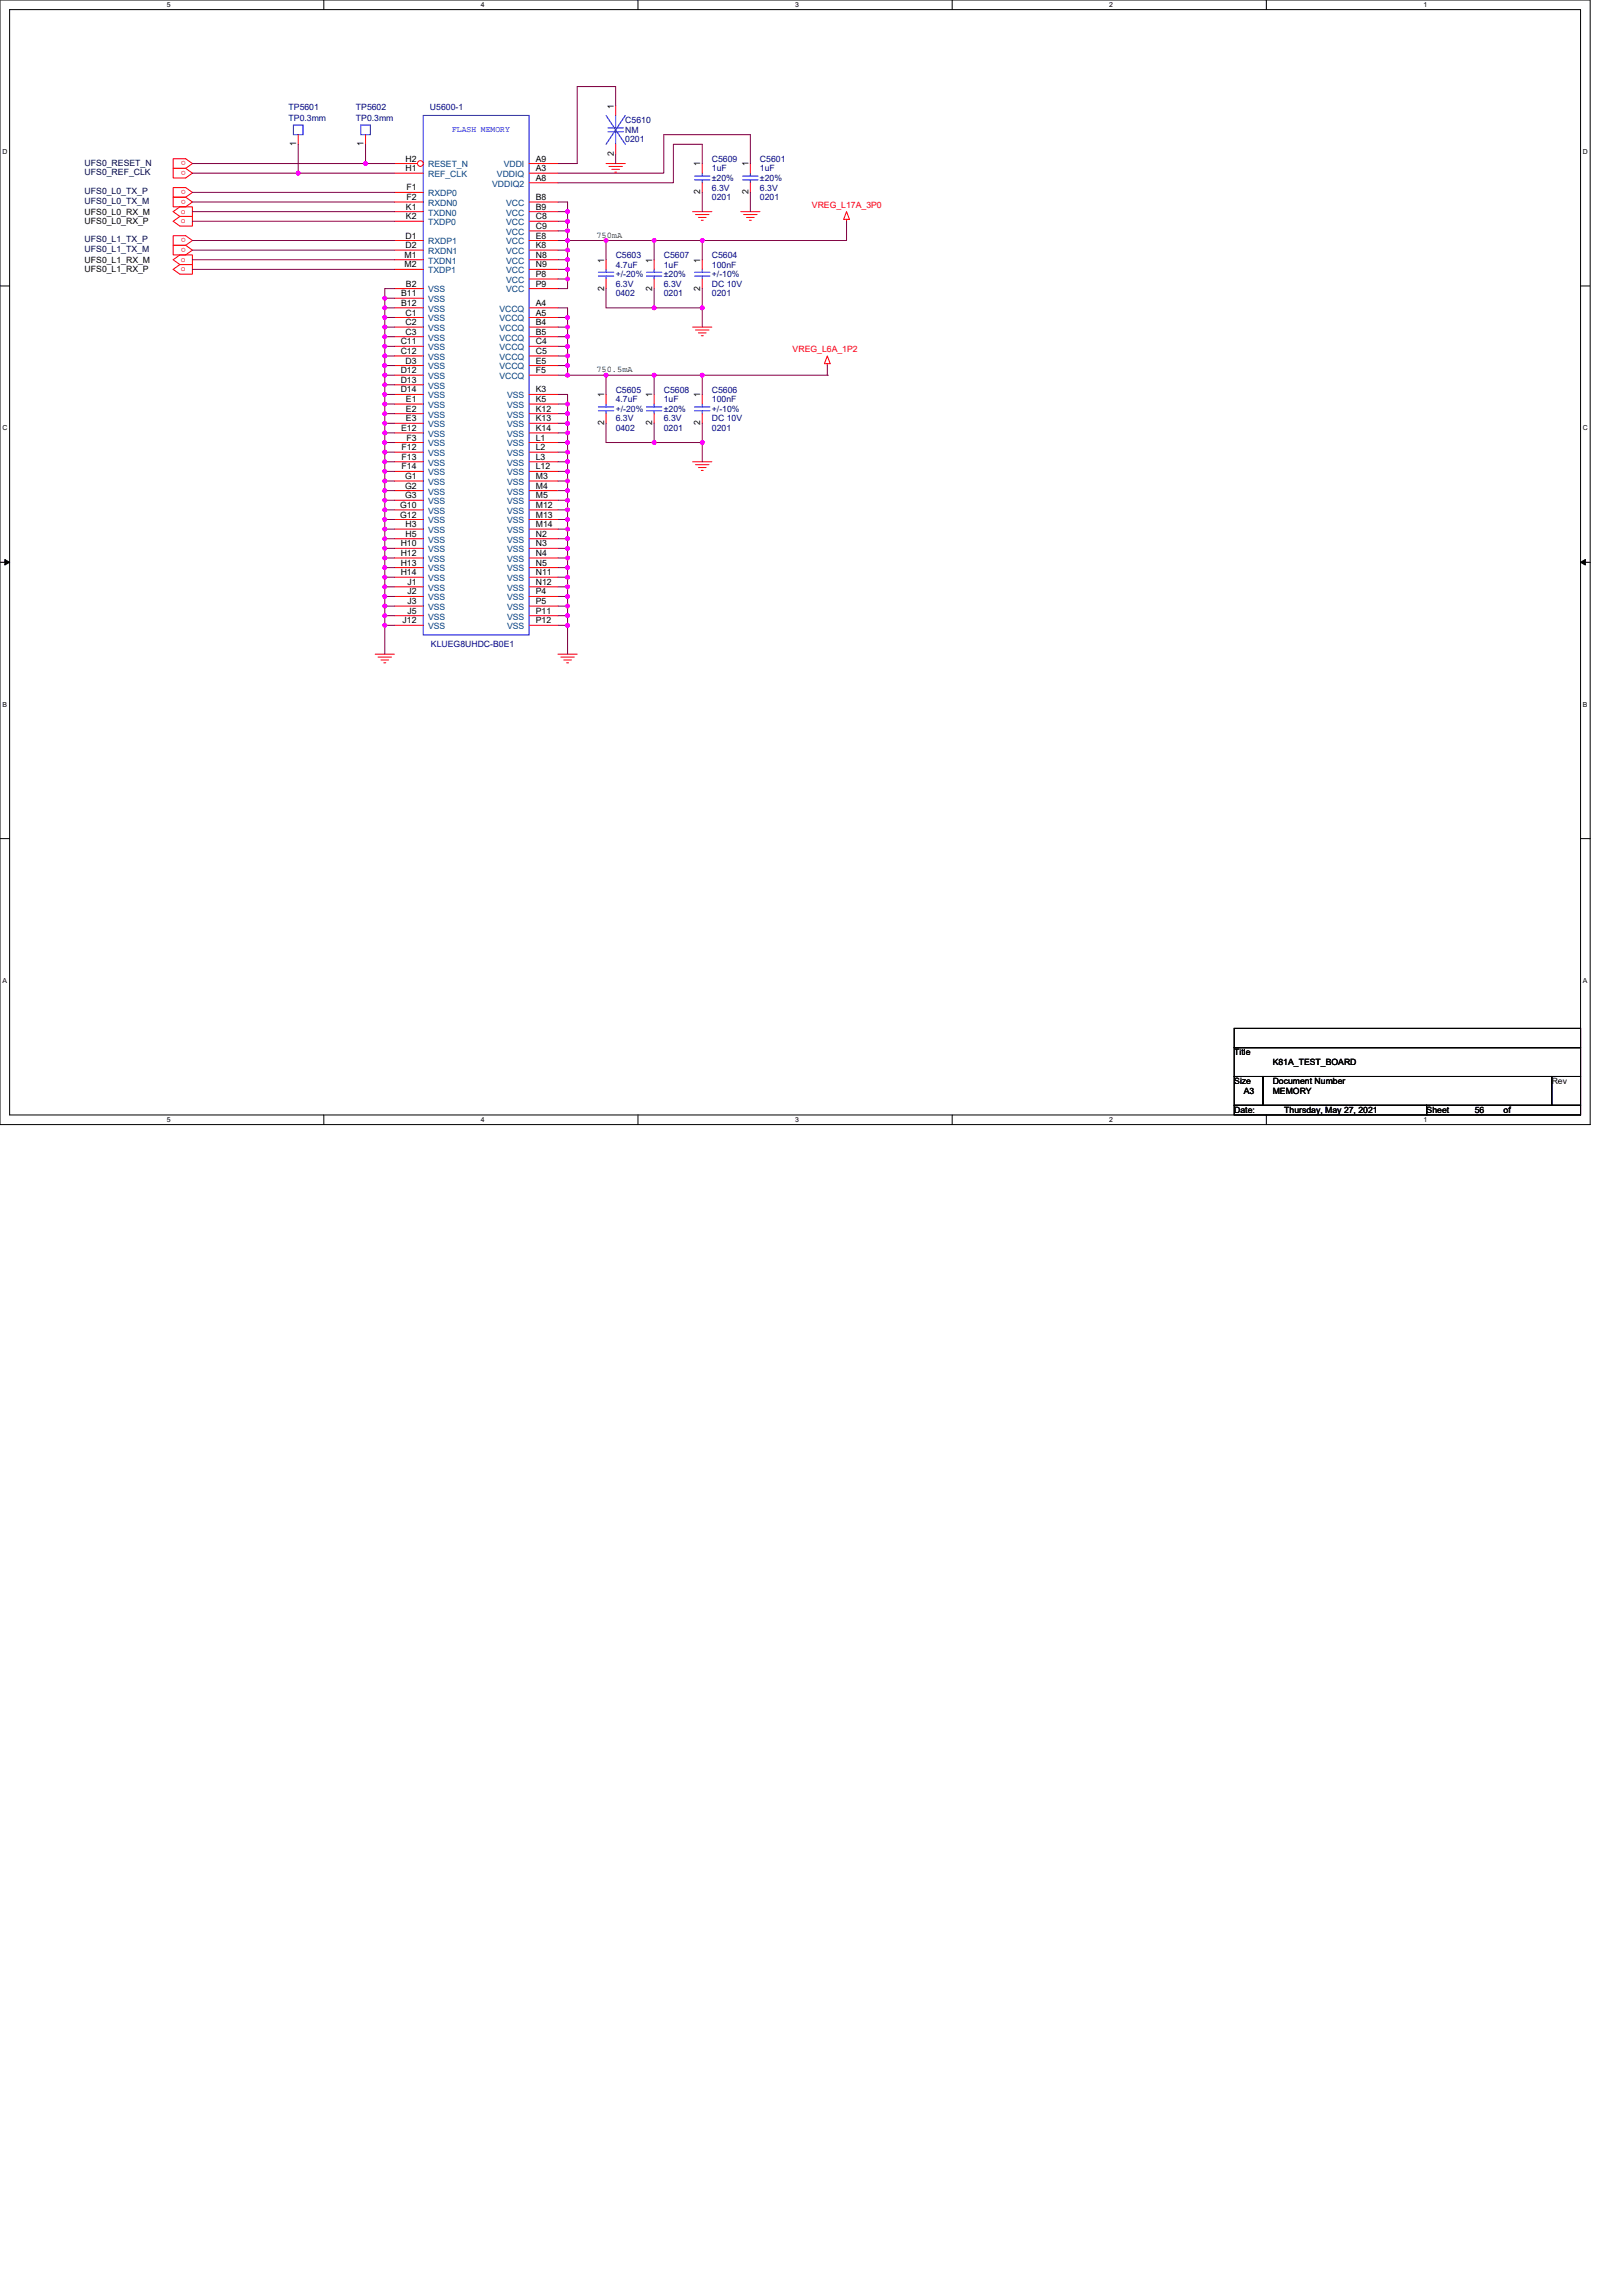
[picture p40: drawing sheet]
<svg xmlns="http://www.w3.org/2000/svg" width="210mm" height="297mm" viewBox="0 0 210 297" stroke-linecap="round" stroke-linejoin="round" font-family="sans-serif">
<defs><g id="words">
<g font-size="1.1" fill="#000080">
<text x="37.3" y="14.2">TP5601</text>
<text x="37.3" y="15.7">TP0.3mm</text>
<text x="46.1" y="14.2">TP5602</text>
<text x="46.1" y="15.7">TP0.3mm</text>
<text x="55.6" y="14.2">U5600-1</text>
<text x="80.9" y="15.9">C5610</text>
<text x="80.9" y="17.2">NM</text>
<text x="80.9" y="18.4">0201</text>
<text x="92.1" y="20.9">C5609</text>
<text x="92.1" y="22.2">1uF</text>
<text x="92.1" y="23.4">±20%</text>
<text x="98.3" y="20.9">C5601</text>
<text x="98.3" y="22.2">1uF</text>
<text x="98.3" y="23.4">±20%</text>
<text x="92.1" y="25.9">0201</text>
<text x="92.1" y="24.7">6.3V</text>
<text x="98.3" y="25.9">0201</text>
<text x="98.3" y="24.7">6.3V</text>
<text x="79.7" y="33.4">C5603</text>
<text x="79.7" y="34.6">4.7uF</text>
<text x="79.7" y="35.9">+/-20%</text>
<text x="85.9" y="33.4">C5607</text>
<text x="85.9" y="34.6">1uF</text>
<text x="85.9" y="35.9">±20%</text>
<text x="92.1" y="33.4">C5604</text>
<text x="92.1" y="34.6">100nF</text>
<text x="92.1" y="35.9">+/-10%</text>
<text x="79.7" y="38.3">0402</text>
<text x="79.7" y="37.1">6.3V</text>
<text x="85.9" y="38.3">0201</text>
<text x="85.9" y="37.1">6.3V</text>
<text x="92.1" y="38.3">0201</text>
<text x="92.1" y="37.1">DC 10V</text>
<text x="79.7" y="50.8">C5605</text>
<text x="79.7" y="52">4.7uF</text>
<text x="79.7" y="53.3">+/-20%</text>
<text x="85.9" y="50.8">C5608</text>
<text x="85.9" y="52">1uF</text>
<text x="85.9" y="53.3">±20%</text>
<text x="92.1" y="50.8">C5606</text>
<text x="92.1" y="52">100nF</text>
<text x="92.1" y="53.3">+/-10%</text>
<text x="79.7" y="55.8">0402</text>
<text x="79.7" y="54.5">6.3V</text>
<text x="85.9" y="55.8">0201</text>
<text x="85.9" y="54.5">6.3V</text>
<text x="92.1" y="55.8">0201</text>
<text x="92.1" y="54.5">DC 10V</text>
<text x="55.8" y="83.6">KLUEG8UHDC-B0E1</text>
</g>
<text font-size="1.1" fill="#00f" x="58.5" y="17.1">FLASH MEMORY</text>
<g font-size="1.1">
<text x="79.4" y="14.1" transform="rotate(-90 79.4 14.1)">1</text>
<text x="38.3" y="18.9" transform="rotate(-90 38.3 18.9)">1</text>
<text x="47" y="18.9" transform="rotate(-90 47 18.9)">1</text>
<text x="52.5" y="20.9">H2</text>
<text x="52.5" y="22.1">H1</text>
<text x="69.3" y="22.1">A3</text>
<text x="69.3" y="20.9">A9</text>
<text x="69.3" y="23.4">A8</text>
<text x="79.4" y="20.2" transform="rotate(-90 79.4 20.2)">2</text>
<text x="90.6" y="21.5" transform="rotate(-90 90.6 21.5)">1</text>
<text x="96.8" y="21.5" transform="rotate(-90 96.8 21.5)">1</text>
<text x="11" y="29">UFS0_L0_RX_P</text>
<text x="11" y="27.8">UFS0_L0_RX_M</text>
<text x="52.5" y="27.1">K1</text>
<text x="52.5" y="28.4">K2</text>
<text x="52.6" y="24.6">F1</text>
<text x="52.6" y="25.9">F2</text>
<text x="69.3" y="25.9">B8</text>
<text x="69.3" y="27.1">B9</text>
<text x="69.3" y="28.4">C8</text>
<text x="69.3" y="29.6">C9</text>
<text x="90.6" y="25.1" transform="rotate(-90 90.6 25.1)">2</text>
<text x="96.8" y="25.1" transform="rotate(-90 96.8 25.1)">2</text>
<text x="11" y="35.2">UFS0_L1_RX_P</text>
<text x="11" y="34">UFS0_L1_RX_M</text>
<text x="52.3" y="33.4">M1</text>
<text x="52.3" y="34.6">M2</text>
<text x="52.5" y="30.9">D1</text>
<text x="52.5" y="32.1">D2</text>
<text x="69.3" y="30.9">E8</text>
<text x="69.3" y="32.1">K8</text>
<text x="69.3" y="33.4">N8</text>
<text x="69.3" y="34.6">N9</text>
<text x="69.3" y="35.8">P8</text>
<text x="78.2" y="34" transform="rotate(-90 78.2 34)">1</text>
<text x="84.4" y="34" transform="rotate(-90 84.4 34)">1</text>
<text x="90.6" y="34" transform="rotate(-90 90.6 34)">1</text>
<text x="51.9" y="38.3">B11</text>
<text x="51.9" y="39.6">B12</text>
<text x="52.5" y="40.8">C1</text>
<text x="52.5" y="37.1">B2</text>
<text x="69.3" y="37.1">P9</text>
<text x="69.3" y="39.6">A4</text>
<text x="69.3" y="40.8">A5</text>
<text x="78.2" y="37.6" transform="rotate(-90 78.2 37.6)">2</text>
<text x="84.4" y="37.6" transform="rotate(-90 84.4 37.6)">2</text>
<text x="90.6" y="37.6" transform="rotate(-90 90.6 37.6)">2</text>
<text x="51.8" y="44.6">C11</text>
<text x="51.8" y="45.8">C12</text>
<text x="52.5" y="42.1">C2</text>
<text x="52.5" y="43.3">C3</text>
<text x="52.5" y="47">D3</text>
<text x="69.3" y="42.1">B4</text>
<text x="69.3" y="43.3">B5</text>
<text x="69.3" y="44.6">C4</text>
<text x="69.3" y="45.8">C5</text>
<text x="69.3" y="47">E5</text>
<text x="51.8" y="48.3">D12</text>
<text x="51.8" y="49.5">D13</text>
<text x="51.8" y="50.8">D14</text>
<text x="52.5" y="52">E1</text>
<text x="52.5" y="53.3">E2</text>
<text x="69.3" y="50.8">K3</text>
<text x="69.3" y="52">K5</text>
<text x="69.3" y="53.3">K12</text>
<text x="69.3" y="48.3">F5</text>
<text x="78.2" y="51.4" transform="rotate(-90 78.2 51.4)">1</text>
<text x="84.4" y="51.4" transform="rotate(-90 84.4 51.4)">1</text>
<text x="90.6" y="51.4" transform="rotate(-90 90.6 51.4)">1</text>
<text x="51.9" y="55.8">E12</text>
<text x="52" y="58.2">F12</text>
<text x="52" y="59.5">F13</text>
<text x="52.5" y="54.5">E3</text>
<text x="52.6" y="57">F3</text>
<text x="69.3" y="54.5">K13</text>
<text x="69.3" y="55.8">K14</text>
<text x="69.3" y="57">L1</text>
<text x="69.3" y="58.2">L2</text>
<text x="69.3" y="59.5">L3</text>
<text x="78.2" y="55" transform="rotate(-90 78.2 55)">2</text>
<text x="84.4" y="55" transform="rotate(-90 84.4 55)">2</text>
<text x="90.6" y="55" transform="rotate(-90 90.6 55)">2</text>
<text x="51.8" y="65.7">G10</text>
<text x="52" y="60.7">F14</text>
<text x="52.4" y="62">G1</text>
<text x="52.4" y="63.2">G2</text>
<text x="52.4" y="64.5">G3</text>
<text x="69.3" y="60.7">L12</text>
<text x="69.3" y="62">M3</text>
<text x="69.3" y="63.2">M4</text>
<text x="69.3" y="64.5">M5</text>
<text x="69.3" y="65.7">M12</text>
<text x="51.8" y="67">G12</text>
<text x="51.8" y="70.7">H10</text>
<text x="51.8" y="71.9">H12</text>
<text x="52.5" y="68.2">H3</text>
<text x="52.5" y="69.4">H5</text>
<text x="69.3" y="67">M13</text>
<text x="69.3" y="68.2">M14</text>
<text x="69.3" y="69.4">N2</text>
<text x="69.3" y="70.7">N3</text>
<text x="69.3" y="71.9">N4</text>
<text x="51.8" y="73.2">H13</text>
<text x="51.8" y="74.4">H14</text>
<text x="52.7" y="75.7">J1</text>
<text x="52.7" y="76.9">J2</text>
<text x="69.3" y="73.2">N5</text>
<text x="69.3" y="74.4">N11</text>
<text x="69.3" y="75.7">N12</text>
<text x="69.3" y="76.9">P4</text>
<text x="52.1" y="80.6">J12</text>
<text x="52.7" y="78.2">J3</text>
<text x="52.7" y="79.4">J5</text>
<text x="69.3" y="78.2">P5</text>
<text x="69.3" y="79.4">P11</text>
<text x="69.3" y="80.6">P12</text>
<text x="159.7" y="136.5">Title</text>
<text x="164.7" y="137.8">K81A_TEST_BOARD</text>
<text x="159.7" y="140.3">Size</text>
<text x="160.9" y="141.5">A3</text>
<text x="164.7" y="140.3">Document Number</text>
<text x="164.7" y="141.5">MEMORY</text>
<text x="200.8" y="140.3">Rev</text>
<text x="159.7" y="144">Date:</text>
<text x="166.2" y="144">Thursday, May 27, 2021</text>
<text x="184.6" y="144">Sheet</text>
<text x="190.8" y="144">56</text>
<text x="194.5" y="144">of</text>
</g>
<g font-size="1.1" fill="#000040">
<text x="11" y="21.4">UFS0_RESET_N</text>
<text x="11" y="22.7">UFS0_REF_CLK</text>
<text x="11" y="26.4">UFS0_L0_TX_M</text>
<text x="11" y="25.1">UFS0_L0_TX_P</text>
<text x="11" y="32.6">UFS0_L1_TX_M</text>
<text x="11" y="31.4">UFS0_L1_TX_P</text>
</g>
<g font-size="1.1" fill="#f00">
<text x="24" y="20.8" transform="rotate(-180 24 20.8)">o</text>
<text x="24" y="22.1" transform="rotate(-180 24 22.1)">o</text>
<text x="23.4" y="28.9">o</text>
<text x="23.4" y="27.6">o</text>
<text x="24" y="25.8" transform="rotate(-180 24 25.8)">o</text>
<text x="24" y="24.6" transform="rotate(-180 24 24.6)">o</text>
<text x="105" y="26.9">VREG_L17A_3P0</text>
<text x="23.4" y="35.1">o</text>
<text x="23.4" y="33.9">o</text>
<text x="24" y="32" transform="rotate(-180 24 32)">o</text>
<text x="24" y="30.8" transform="rotate(-180 24 30.8)">o</text>
<text x="102.6" y="45.6">VREG_L6A_1P2</text>
</g>
<g font-size="1.1" fill="#004080">
<text x="55.4" y="21.7">RESET_N</text>
<text x="55.4" y="22.9">REF_CLK</text>
<text x="64.3" y="22.9">VDDIQ</text>
<text x="65.2" y="21.7">VDDI</text>
<text x="55.4" y="25.4">RXDP0</text>
<text x="55.4" y="26.6">RXDN0</text>
<text x="55.4" y="27.9">TXDN0</text>
<text x="55.4" y="29.1">TXDP0</text>
<text x="63.7" y="24.1">VDDIQ2</text>
<text x="65.5" y="26.6">VCC</text>
<text x="65.5" y="27.9">VCC</text>
<text x="65.5" y="29.1">VCC</text>
<text x="55.4" y="31.6">RXDP1</text>
<text x="55.4" y="32.9">RXDN1</text>
<text x="55.4" y="34.1">TXDN1</text>
<text x="55.4" y="35.4">TXDP1</text>
<text x="65.5" y="30.4">VCC</text>
<text x="65.5" y="31.6">VCC</text>
<text x="65.5" y="32.9">VCC</text>
<text x="65.5" y="34.1">VCC</text>
<text x="65.5" y="35.4">VCC</text>
<text x="55.4" y="37.8">VSS</text>
<text x="55.4" y="39.1">VSS</text>
<text x="55.4" y="40.3">VSS</text>
<text x="55.4" y="41.6">VSS</text>
<text x="64.6" y="40.3">VCCQ</text>
<text x="64.6" y="41.6">VCCQ</text>
<text x="65.5" y="36.6">VCC</text>
<text x="65.5" y="37.8">VCC</text>
<text x="55.4" y="42.8">VSS</text>
<text x="55.4" y="44.1">VSS</text>
<text x="55.4" y="45.3">VSS</text>
<text x="55.4" y="46.6">VSS</text>
<text x="55.4" y="47.8">VSS</text>
<text x="64.6" y="42.8">VCCQ</text>
<text x="64.6" y="44.1">VCCQ</text>
<text x="64.6" y="45.3">VCCQ</text>
<text x="64.6" y="46.6">VCCQ</text>
<text x="64.6" y="47.8">VCCQ</text>
<text x="55.4" y="49">VSS</text>
<text x="55.4" y="50.3">VSS</text>
<text x="55.4" y="51.5">VSS</text>
<text x="55.4" y="52.8">VSS</text>
<text x="64.6" y="49">VCCQ</text>
<text x="65.6" y="51.5">VSS</text>
<text x="65.6" y="52.8">VSS</text>
<text x="55.4" y="54">VSS</text>
<text x="55.4" y="55.3">VSS</text>
<text x="55.4" y="56.5">VSS</text>
<text x="55.4" y="57.8">VSS</text>
<text x="55.4" y="59">VSS</text>
<text x="65.6" y="54">VSS</text>
<text x="65.6" y="55.3">VSS</text>
<text x="65.6" y="56.5">VSS</text>
<text x="65.6" y="57.8">VSS</text>
<text x="65.6" y="59">VSS</text>
<text x="55.4" y="60.2">VSS</text>
<text x="55.4" y="61.5">VSS</text>
<text x="55.4" y="62.7">VSS</text>
<text x="55.4" y="64">VSS</text>
<text x="55.4" y="65.2">VSS</text>
<text x="65.6" y="60.2">VSS</text>
<text x="65.6" y="61.5">VSS</text>
<text x="65.6" y="62.7">VSS</text>
<text x="65.6" y="64">VSS</text>
<text x="65.6" y="65.2">VSS</text>
<text x="55.4" y="66.5">VSS</text>
<text x="55.4" y="67.7">VSS</text>
<text x="55.4" y="69">VSS</text>
<text x="55.4" y="70.2">VSS</text>
<text x="55.4" y="71.4">VSS</text>
<text x="65.6" y="66.5">VSS</text>
<text x="65.6" y="67.7">VSS</text>
<text x="65.6" y="69">VSS</text>
<text x="65.6" y="70.2">VSS</text>
<text x="65.6" y="71.4">VSS</text>
<text x="55.4" y="72.7">VSS</text>
<text x="55.4" y="73.9">VSS</text>
<text x="55.4" y="75.2">VSS</text>
<text x="55.4" y="76.4">VSS</text>
<text x="55.4" y="77.7">VSS</text>
<text x="65.6" y="72.7">VSS</text>
<text x="65.6" y="73.9">VSS</text>
<text x="65.6" y="75.2">VSS</text>
<text x="65.6" y="76.4">VSS</text>
<text x="65.6" y="77.7">VSS</text>
<text x="55.4" y="78.9">VSS</text>
<text x="55.4" y="80.2">VSS</text>
<text x="55.4" y="81.4">VSS</text>
<text x="65.6" y="78.9">VSS</text>
<text x="65.6" y="80.2">VSS</text>
<text x="65.6" y="81.4">VSS</text>
</g>
<g font-size="1.1" fill="#008000">
<text x="77.2" y="30.8">750mA</text>
<text x="77.2" y="48.2">750.5mA</text>
</g>
<g font-size=".9">
<text x="21.6" y=".9">5</text>
<text x="62.2" y=".9">4</text>
<text x="102.9" y=".9">3</text>
<text x="143.5" y=".9">2</text>
<text x="184.2" y=".9">1</text>
<text x=".3" y="19.9">D</text>
<text x="204.8" y="19.9">D</text>
<text x=".3" y="55.7">C</text>
<text x="204.8" y="55.7">C</text>
<text x=".3" y="91.4">B</text>
<text x="204.8" y="91.4">B</text>
<text x=".3" y="127.2">A</text>
<text x="204.8" y="127.2">A</text>
<text x="21.6" y="145.2">5</text>
<text x="62.2" y="145.2">4</text>
<text x="102.9" y="145.2">3</text>
<text x="143.5" y="145.2">2</text>
<text x="184.2" y="145.2">1</text>
</g>
</g></defs>
<path d="M0 0h205.7v145.5h-205.7zM1.2 1.2h203.3v143h-203.3z" fill="none" stroke="#000" stroke-width=".13"/>
<g fill="#fff">
<path d="M21.6 .1h.5v1h-.5z"/>
<path d="M21.6 144.4h.5v1h-.5z"/>
</g>
<path d="M41.9 0v1.2M41.9 144.2v1.3" fill="none" stroke="#000" stroke-width=".13"/>
<g fill="#fff">
<path d="M62.2 .1h.5v1h-.5z"/>
<path d="M62.2 144.4h.5v1h-.5z"/>
</g>
<path d="M82.5 0v1.2M82.5 144.2v1.3" fill="none" stroke="#000" stroke-width=".13"/>
<g fill="#fff">
<path d="M102.9 .1h.5v1h-.5z"/>
<path d="M102.9 144.4h.5v1h-.5z"/>
</g>
<path d="M123.2 0v1.2M123.2 144.2v1.3" fill="none" stroke="#000" stroke-width=".13"/>
<g fill="#fff">
<path d="M143.5 .1h.5v1h-.5z"/>
<path d="M143.5 144.4h.5v1h-.5z"/>
</g>
<path d="M163.8 0v1.2M163.8 144.2v1.3" fill="none" stroke="#000" stroke-width=".13"/>
<g fill="#fff">
<path d="M184.2 .1h.5v1h-.5z"/>
<path d="M184.2 144.4h.5v1h-.5z"/>
<path d="M.3 19.1h.7v1h-.7z"/>
<path d="M204.8 19.1h.6v1h-.6z"/>
<path d="M.3 54.9h.7v1h-.7z"/>
<path d="M204.8 54.9h.6v1h-.6z"/>
</g>
<path d="M0 37h1.2M204.5 37h1.2" fill="none" stroke="#000" stroke-width=".13"/>
<g fill="#fff">
<path d="M.3 90.6h.6v1h-.6z"/>
<path d="M204.8 90.6h.6v1h-.6z"/>
</g>
<path d="M0 72.7h1.2M204.5 72.7h1.2" fill="none" stroke="#000" stroke-width=".13"/>
<path d="M.6 72.4l.6 .3-.6 .4zM204.5 72.7l.6-.3v.7z" fill="#000" stroke="#000" stroke-width=".13"/>
<g fill="#fff">
<path d="M.3 126.4h.6v1h-.6z"/>
<path d="M204.8 126.4h.6v1h-.6z"/>
</g>
<path d="M0 108.5h1.2M204.5 108.5h1.2M159.7 133h44.8v2.5h-44.8zM159.7 135.5h44.8v3.8h-44.8zM159.7 139.3h3.7v3.7h-3.7zM163.4 139.3h37.4v3.7h-37.4zM200.8 139.3h3.7v3.7h-3.7zM159.7 143h24.9v1.2h-24.9zM184.6 143h19.9v1.2h-19.9z" fill="none" stroke="#000" stroke-width=".13"/>
<g fill="none" stroke="#f00" stroke-width=".13">
<path d="M47.3 17.4v1.3M22.4 20.5h1.6l.9 .7-.9 .6h-1.6zM22.4 21.8h1.6l.9 .6-.9 .6h-1.6zM22.4 25.5h1.6l.9 .6-.9 .7h-1.6zM22.4 24.3h1.6l.9 .6-.9 .6h-1.6zM22.4 31.7h1.6l.9 .7-.9 .6h-1.6zM22.4 30.5h1.6l.9 .6-.9 .6h-1.6zM22.4 28.6l.9-.6h1.6v1.2h-1.6zM22.4 27.4l.9-.6h1.6v1.2h-1.6zM22.4 34.8l.9-.6h1.6v1.3h-1.6zM22.4 33.6l.9-.6h1.6v1.2h-1.6zM78.4 21.2h2.5"/>
<path d="M78.4 33.6v1.2M78.4 36.1v1.2M78.8 21.5h1.7M79.2 21.9h.9M79.5 22.3h.3M84.6 33.6v1.2M84.6 36.1v1.2M89.6 27.4h2.5M90 27.8h1.7M90.4 28.1h1M90.7 28.5h.3M90.9 21.2v1.2"/>
<path d="M90.9 23.6v1.3M90.9 33.6v1.2M90.9 36.1v1.2M95.8 27.4h2.5M96.2 27.8h1.7M96.6 28.1h1M97 28.5h.2M97.1 21.2v1.2M97.1 23.6v1.3M109.5 28.4v.2M109.5 27.4l.4 1h-.7zM84.6 51v1.3"/>
<path d="M84.6 53.5v1.3M89.6 42.3h2.5M89.6 59.7h2.5M90 42.7h1.7M90.4 43.1h1M90.7 43.4h.3M90.9 51v1.3M90.9 53.5v1.3M107 47v.3M107 46.1l.4 .9h-.7zM90 60.1h1.7M90.4 60.5h1"/>
<path d="M90.7 60.9h.3M48.5 84.6h2.5M48.9 85h1.8M49.3 85.4h1M49.7 85.8h.2M72.2 84.6h2.5M72.6 85h1.7M72.9 85.4h1M73.3 85.8h.3"/>
</g>
<g fill="none" stroke="#00f" stroke-width=".13">
<path d="M46.7 16.2h1.2v1.2h-1.2zM54.8 14.9h13.7v67.2h-13.7zM77.4 35.2h2M77.4 35.7h2M78.4 34.8v.4M78.4 35.7v.4M83.6 35.2h2M83.6 35.7h2M84.6 34.8v.4M84.6 35.7v.4M89.9 22.8h2M89.9 23.3h2"/>
<path d="M89.9 35.2h2M89.9 35.7h2M90.9 22.4v.4M90.9 23.3v.3M90.9 34.8v.4M90.9 35.7v.4M96.1 22.8h2M96.1 23.3h2M97.1 22.4v.4M97.1 23.3v.3M83.6 52.6h2M83.6 53.1h2"/>
<path d="M84.6 52.3v.3M84.6 53.1v.4M89.9 52.6h2M89.9 53.1h2M90.9 52.3v.3M90.9 53.1v.4"/>
</g>
<circle cx="54.4" cy="21.2" r=".37" fill="#fff" stroke="#f00" stroke-width=".13"/>
<g fill="none" stroke="#f00" stroke-width=".13">
<path d="M38.6 17.4v1.3M79.7 13.7v1.2M79.7 18.7v1.2M51 22.4h3.8M51 24.9h3.8M51 26.1h3.8M51 27.4h3.8M51 28.6h3.8M51 31.1h3.8M51 32.4h3.8M51 33.6h3.8M51 34.8h3.8"/>
<path d="M51 37.3h3.8M51 38.6h3.8M51 39.8h3.8M51 21.2h3M68.5 22.4h3.7M68.5 23.6h3.7M68.5 21.2h3.7M68.5 26.1h3.7M68.5 27.4h3.7M68.5 28.6h3.7M68.5 29.9h3.7M68.5 31.1h3.7"/>
<path d="M68.5 32.4h3.7M68.5 33.6h3.7M68.5 34.8h3.7M68.5 36.1h3.7M68.5 37.3h3.7M68.5 39.8h3.7M51 41.1h3.8M51 42.3h3.8M51 43.6h3.8M51 44.8h3.8M51 46.1h3.8M51 47.3h3.8"/>
<path d="M51 48.5h3.8M51 49.8h3.8M51 51h3.8M51 52.3h3.8M51 53.5h3.8M51 54.8h3.8M51 56h3.8M51 57.3h3.8M51 58.5h3.8M51 59.7h3.8M68.5 41.1h3.7M68.5 42.3h3.7"/>
<path d="M68.5 43.6h3.7M68.5 44.8h3.7M68.5 46.1h3.7M68.5 51h3.7M68.5 52.3h3.7M68.5 53.5h3.7M68.5 54.8h3.7M68.5 56h3.7M68.5 57.3h3.7M68.5 58.5h3.7M68.5 59.7h3.7M68.5 47.3h3.7"/>
<path d="M68.5 48.5h3.7M78.4 51v1.3M78.4 53.5v1.3M51 61h3.8M51 62.2h3.8M51 63.5h3.8M51 64.7h3.8M51 66h3.8M51 67.2h3.8M51 68.5h3.8M51 69.7h3.8M51 70.9h3.8"/>
<path d="M51 72.2h3.8M51 73.4h3.8M51 74.7h3.8M51 75.9h3.8M51 77.2h3.8M51 78.4h3.8M51 79.7h3.8M68.5 61h3.7M68.5 62.2h3.7M68.5 63.5h3.7M68.5 64.7h3.7M68.5 66h3.7"/>
<path d="M68.5 67.2h3.7M68.5 68.5h3.7M68.5 69.7h3.7M68.5 70.9h3.7M68.5 72.2h3.7M68.5 73.4h3.7M68.5 74.7h3.7M68.5 75.9h3.7M68.5 77.2h3.7M68.5 78.4h3.7M68.5 79.7h3.7M51 80.9h3.8"/>
<path d="M68.5 80.9h3.7"/>
</g>
<path d="M38 16.2h1.2v1.2h-1.2zM78.4 14.9l2.5 3.8M78.7 16.6h2M78.7 17h2M79.7 14.9v1.7M79.7 17v1.7M80.9 14.9l-2.5 3.8M77.4 52.6h2M77.4 53.1h2M78.4 52.3v.3M78.4 53.1v.4" fill="none" stroke="#00f" stroke-width=".13"/>
<path d="M73.4 31.1h5M97.1 24.9v2.5" fill="none" stroke="#800040" stroke-width=".13"/>
<circle cx="78.4" cy="31.1" r=".24" fill="#f0f"/>
<circle cx="78.4" cy="31.1" r=".24" fill="none" stroke="#f0f" stroke-width=".13"/>
<circle cx="73.4" cy="31.1" r=".24" fill="#f0f"/>
<circle cx="73.4" cy="31.1" r=".24" fill="none" stroke="#f0f" stroke-width=".13"/>
<path d="M78.4 37.3v2.5M90.9 37.3v2.5" fill="none" stroke="#800040" stroke-width=".13"/>
<circle cx="90.9" cy="39.8" r=".24" fill="#f0f"/>
<circle cx="90.9" cy="39.8" r=".24" fill="none" stroke="#f0f" stroke-width=".13"/>
<path d="M78.4 39.8h6.2M84.6 31.1h-6.2v2.5M90.9 39.8v2.5" fill="none" stroke="#800040" stroke-width=".13"/>
<circle cx="84.6" cy="31.1" r=".24" fill="#f0f"/>
<circle cx="84.6" cy="31.1" r=".24" fill="none" stroke="#f0f" stroke-width=".13"/>
<path d="M49.8 37.3v1.3h1.2" fill="none" stroke="#800040" stroke-width=".13"/>
<circle cx="49.8" cy="38.6" r=".24" fill="#f0f"/>
<circle cx="49.8" cy="38.6" r=".24" fill="none" stroke="#f0f" stroke-width=".13"/>
<path d="M49.8 38.6v1.2h1.2" fill="none" stroke="#800040" stroke-width=".13"/>
<circle cx="49.8" cy="39.8" r=".24" fill="#f0f"/>
<circle cx="49.8" cy="39.8" r=".24" fill="none" stroke="#f0f" stroke-width=".13"/>
<path d="M49.8 37.3h1.2M49.8 39.8v1.3h1.2M49.8 41.1v1.2h1.2" fill="none" stroke="#800040" stroke-width=".13"/>
<circle cx="49.8" cy="42.3" r=".24" fill="#f0f"/>
<circle cx="49.8" cy="42.3" r=".24" fill="none" stroke="#f0f" stroke-width=".13"/>
<circle cx="49.8" cy="41.1" r=".24" fill="#f0f"/>
<circle cx="49.8" cy="41.1" r=".24" fill="none" stroke="#f0f" stroke-width=".13"/>
<path d="M49.8 42.3v1.3h1.2" fill="none" stroke="#800040" stroke-width=".13"/>
<circle cx="49.8" cy="43.6" r=".24" fill="#f0f"/>
<circle cx="49.8" cy="43.6" r=".24" fill="none" stroke="#f0f" stroke-width=".13"/>
<path d="M49.8 48.5h1.2M49.8 47.3h1.2M49.8 46.1h1.2M49.8 43.6v1.2h1.2" fill="none" stroke="#800040" stroke-width=".13"/>
<circle cx="49.8" cy="44.8" r=".24" fill="#f0f"/>
<circle cx="49.8" cy="44.8" r=".24" fill="none" stroke="#f0f" stroke-width=".13"/>
<path d="M49.8 44.8v2.5" fill="none" stroke="#800040" stroke-width=".13"/>
<circle cx="49.8" cy="47.3" r=".24" fill="#f0f" stroke="#f0f" stroke-width=".13"/>
<circle cx="49.8" cy="46" r=".24" fill="#f0f"/>
<circle cx="49.8" cy="46" r=".24" fill="none" stroke="#f0f" stroke-width=".13"/>
<g fill="none" stroke="#800040" stroke-width=".13">
<path d="M24.9 28.6h26.1M24.9 27.4h26.1M24.9 21.2h22.4M24.9 22.4h13.7M24.9 24.9h26.1M24.9 26.1h26.1M24.9 34.8h26.1M24.9 33.6h26.1M24.9 31.1h26.1M24.9 32.4h26.1M72.2 26.1h1.2v1.3M72.2 27.4h1.2"/>
<path d="M73.4 27.4v1.2M49.8 49.8h1.2M49.8 49.8v1.2h1.2M49.8 52.3h1.2M49.8 52.3v1.2h1.2M49.8 58.5h1.2M49.8 57.3h1.2M49.8 56h1.2M49.8 54.8h1.2M49.8 58.5v1.2h1.2M49.8 59.7v1.3h1.2M49.8 47.3v2.5"/>
<path d="M49.8 51v1.3M49.8 53.5v1.3M49.8 54.8v1.2M49.8 56v1.3M49.8 57.3v1.2M72.2 52.3h1.2M72.2 51h1.2v1.3M72.2 53.5h1.2M72.2 58.5h1.2M72.2 57.3h1.2M72.2 56h1.2M72.2 54.8h1.2"/>
<path d="M72.2 59.7h1.2M73.4 52.3v1.2M73.4 53.5v1.3M73.4 54.8v1.2M73.4 56v1.3M73.4 57.3v1.2M73.4 58.5v1.2M73.4 59.7v1.3M49.8 62.2h1.2M49.8 63.5h1.2M49.8 67.2h1.2M49.8 66h1.2"/>
<path d="M49.8 64.7h1.2M49.8 72.2h1.2M49.8 70.9h1.2M49.8 69.7h1.2M49.8 68.5h1.2M49.8 72.2v1.2h1.2M49.8 73.4v1.3h1.2M49.8 75.9h1.2M49.8 75.9v1.3h1.2M49.8 79.7h1.2M49.8 78.4h1.2M49.8 61v1.2"/>
<path d="M49.8 62.2v1.3M49.8 63.5v1.2M49.8 64.7v1.3M49.8 66v1.2M49.8 67.2v1.3M49.8 68.5v1.2M49.8 69.7v1.2M49.8 70.9v1.3M49.8 74.7v1.2M49.8 77.2v1.2M49.8 78.4v1.3M49.8 79.7v1.2"/>
<path d="M72.2 61h1.2M72.2 62.2h1.2M72.2 63.5h1.2M72.2 67.2h1.2M72.2 66h1.2M72.2 64.7h1.2M72.2 72.2h1.2M72.2 70.9h1.2M72.2 69.7h1.2M72.2 68.5h1.2M72.2 73.4h1.2M72.2 74.7h1.2"/>
<path d="M72.2 75.9h1.2M72.2 77.2h1.2M72.2 79.7h1.2M72.2 78.4h1.2M73.4 61v1.2M73.4 62.2v1.3M73.4 63.5v1.2M73.4 64.7v1.3M73.4 66v1.2M73.4 67.2v1.3M73.4 68.5v1.2M73.4 69.7v1.2"/>
<path d="M73.4 70.9v1.3M73.4 72.2v1.2M73.4 73.4v1.3M73.4 74.7v1.2M73.4 75.9v1.3M73.4 77.2v1.2M73.4 78.4v1.3M73.4 79.7v1.2M49.8 80.9h1.2M49.8 80.9v3.7M72.2 80.9h1.2M73.4 80.9v3.7"/>
</g>
<g fill="#f0f" stroke="#f0f" stroke-width=".13">
<circle cx="49.8" cy="48.5" r=".24"/>
<circle cx="49.8" cy="49.8" r=".24"/>
<circle cx="49.8" cy="52.3" r=".24"/>
<circle cx="49.8" cy="51" r=".24"/>
<circle cx="49.8" cy="53.5" r=".24"/>
<circle cx="49.8" cy="57.2" r=".24"/>
<circle cx="49.8" cy="56" r=".24"/>
<circle cx="49.8" cy="54.8" r=".24"/>
<circle cx="49.8" cy="58.5" r=".24"/>
<circle cx="49.8" cy="61" r=".24"/>
<circle cx="49.8" cy="59.7" r=".24"/>
<circle cx="49.8" cy="62.2" r=".24"/>
<circle cx="49.8" cy="63.5" r=".24"/>
<circle cx="49.8" cy="67.2" r=".24"/>
<circle cx="49.8" cy="66" r=".24"/>
<circle cx="49.8" cy="64.7" r=".24"/>
<circle cx="49.8" cy="72.2" r=".24"/>
<circle cx="49.8" cy="68.4" r=".24"/>
<circle cx="49.8" cy="70.9" r=".24"/>
<circle cx="49.8" cy="69.7" r=".24"/>
<circle cx="49.8" cy="74.7" r=".24"/>
<circle cx="49.8" cy="73.4" r=".24"/>
<circle cx="49.8" cy="75.9" r=".24"/>
<circle cx="49.8" cy="78.4" r=".24"/>
<circle cx="49.8" cy="77.2" r=".24"/>
<circle cx="49.8" cy="79.7" r=".24"/>
<circle cx="73.4" cy="53.5" r=".24"/>
<circle cx="73.4" cy="52.3" r=".24"/>
<circle cx="73.4" cy="58.5" r=".24"/>
<circle cx="73.4" cy="57.2" r=".24"/>
<circle cx="73.4" cy="56" r=".24"/>
<circle cx="73.4" cy="54.8" r=".24"/>
<circle cx="73.4" cy="59.7" r=".24"/>
<circle cx="73.4" cy="61" r=".24"/>
<circle cx="73.4" cy="63.5" r=".24"/>
<circle cx="73.4" cy="62.2" r=".24"/>
<circle cx="73.4" cy="67.2" r=".24"/>
<circle cx="73.4" cy="66" r=".24"/>
<circle cx="73.4" cy="64.7" r=".24"/>
<circle cx="73.4" cy="70.9" r=".24"/>
<circle cx="73.4" cy="68.4" r=".24"/>
<circle cx="73.4" cy="69.7" r=".24"/>
<circle cx="73.4" cy="72.2" r=".24"/>
<circle cx="73.4" cy="74.7" r=".24"/>
<circle cx="73.4" cy="73.4" r=".24"/>
<circle cx="73.4" cy="77.2" r=".24"/>
<circle cx="73.4" cy="75.9" r=".24"/>
<circle cx="73.4" cy="79.7" r=".24"/>
<circle cx="73.4" cy="78.4" r=".24"/>
<circle cx="49.8" cy="80.9" r=".24"/>
<circle cx="73.4" cy="80.9" r=".24"/>
</g>
<circle cx="73.4" cy="28.6" r=".24" fill="#f0f"/>
<circle cx="73.4" cy="28.6" r=".24" fill="none" stroke="#f0f" stroke-width=".13"/>
<circle cx="73.4" cy="27.4" r=".24" fill="#f0f"/>
<circle cx="73.4" cy="27.4" r=".24" fill="none" stroke="#f0f" stroke-width=".13"/>
<path d="M72.2 32.4h1.2M72.2 31.1h1.2M72.2 28.6h1.2v1.3h-1.2" fill="none" stroke="#800040" stroke-width=".13"/>
<circle cx="73.4" cy="29.9" r=".24" fill="#f0f"/>
<circle cx="73.4" cy="29.9" r=".24" fill="none" stroke="#f0f" stroke-width=".13"/>
<path d="M73.4 29.9v3.7h-1.2" fill="none" stroke="#800040" stroke-width=".13"/>
<circle cx="73.4" cy="32.4" r=".24" fill="#f0f"/>
<circle cx="73.4" cy="32.4" r=".24" fill="none" stroke="#f0f" stroke-width=".13"/>
<path d="M72.2 34.8h1.2" fill="none" stroke="#800040" stroke-width=".13"/>
<circle cx="73.4" cy="34.8" r=".24" fill="#f0f"/>
<circle cx="73.4" cy="34.8" r=".24" fill="none" stroke="#f0f" stroke-width=".13"/>
<path d="M73.4 33.6v1.2" fill="none" stroke="#800040" stroke-width=".13"/>
<circle cx="73.4" cy="33.6" r=".24" fill="#f0f"/>
<circle cx="73.4" cy="33.6" r=".24" fill="none" stroke="#f0f" stroke-width=".13"/>
<path d="M72.2 36.1h1.2" fill="none" stroke="#800040" stroke-width=".13"/>
<circle cx="73.4" cy="36.1" r=".24" fill="#f0f"/>
<circle cx="73.4" cy="36.1" r=".24" fill="none" stroke="#f0f" stroke-width=".13"/>
<path d="M72.2 39.8h1.2v1.3M73.4 34.8v2.5h-1.2M72.2 44.8h1.2M72.2 43.6h1.2" fill="none" stroke="#800040" stroke-width=".13"/>
<circle cx="73.4" cy="43.6" r=".24" fill="#f0f"/>
<circle cx="73.4" cy="43.6" r=".24" fill="none" stroke="#f0f" stroke-width=".13"/>
<path d="M72.2 42.3h1.2M72.2 41.1h1.2" fill="none" stroke="#800040" stroke-width=".13"/>
<circle cx="73.4" cy="41.1" r=".24" fill="#f0f"/>
<circle cx="73.4" cy="41.1" r=".24" fill="none" stroke="#f0f" stroke-width=".13"/>
<path d="M73.4 41.1v2.5" fill="none" stroke="#800040" stroke-width=".13"/>
<circle cx="73.4" cy="42.3" r=".24" fill="#f0f"/>
<circle cx="73.4" cy="42.3" r=".24" fill="none" stroke="#f0f" stroke-width=".13"/>
<path d="M73.4 43.6v2.5h-1.2" fill="none" stroke="#800040" stroke-width=".13"/>
<circle cx="73.4" cy="44.8" r=".24" fill="#f0f"/>
<circle cx="73.4" cy="44.8" r=".24" fill="none" stroke="#f0f" stroke-width=".13"/>
<path d="M73.4 46.1v1.2h-1.2" fill="none" stroke="#800040" stroke-width=".13"/>
<circle cx="73.4" cy="47.3" r=".24" fill="#f0f" stroke="#f0f" stroke-width=".13"/>
<circle cx="73.4" cy="46" r=".24" fill="#f0f"/>
<circle cx="73.4" cy="46" r=".24" fill="none" stroke="#f0f" stroke-width=".13"/>
<path d="M90.9 31.1h18.6M90.9 31.1h.1M72.2 48.5h1.2M73.4 47.3v1.2M73.4 48.5h5M78.4 54.8v2.5h6.2M78.4 48.5v2.5M78.4 48.5h6.2M90.9 54.8v4.9M107 47.3v1.2M107 48.5h.1M107 48.5h-16.1v2.5" fill="none" stroke="#800040" stroke-width=".13"/>
<g fill="#f0f" stroke="#f0f" stroke-width=".13">
<circle cx="78.4" cy="48.5" r=".24"/>
<circle cx="73.4" cy="48.5" r=".24"/>
<circle cx="90.9" cy="57.2" r=".24"/>
<circle cx="90.9" cy="48.5" r=".24"/>
</g>
<circle cx="90.9" cy="31.1" r=".24" fill="#f0f"/>
<circle cx="90.9" cy="31.1" r=".24" fill="none" stroke="#f0f" stroke-width=".13"/>
<path d="M84.6 37.3v2.5M90.9 31.1h-6.3v2.5" fill="none" stroke="#800040" stroke-width=".13"/>
<circle cx="84.6" cy="39.8" r=".24" fill="#f0f"/>
<circle cx="84.6" cy="39.8" r=".24" fill="none" stroke="#f0f" stroke-width=".13"/>
<path d="M47.3 18.7v2.5M84.6 39.8h6.3M84.6 54.8v2.5h6.3M90.9 48.5h-6.3v2.5" fill="none" stroke="#800040" stroke-width=".13"/>
<g fill="#f0f" stroke="#f0f" stroke-width=".13">
<circle cx="84.6" cy="48.5" r=".24"/>
<circle cx="84.6" cy="57.2" r=".24"/>
</g>
<circle cx="47.3" cy="21.2" r=".24" fill="#f0f"/>
<circle cx="47.3" cy="21.2" r=".24" fill="none" stroke="#f0f" stroke-width=".13"/>
<path d="M38.6 18.7v3.7M47.3 21.2h3.7M90.9 31.1v2.5M109.5 28.6v2.5" fill="none" stroke="#800040" stroke-width=".13"/>
<circle cx="38.6" cy="22.4" r=".24" fill="#f0f"/>
<circle cx="38.6" cy="22.4" r=".24" fill="none" stroke="#f0f" stroke-width=".13"/>
<path d="M79.7 19.9v1.3M79.7 13.7v-2.5h-5v10h-2.5M38.6 22.4h12.4M90.9 24.9v2.5M90.9 21.2v-2.5h-3.8v4.9h-14.9M97.1 21.2v-3.8h-11.2v5h-13.7" fill="none" stroke="#800040" stroke-width=".13"/>
<circle cx="78.4" cy="31.1" r=".24" fill="#f0f"/>
<circle cx="78.4" cy="31.1" r=".24" fill="none" stroke="#f0f" stroke-width=".13"/>
<circle cx="73.4" cy="31.1" r=".24" fill="#f0f"/>
<circle cx="73.4" cy="31.1" r=".24" fill="none" stroke="#f0f" stroke-width=".13"/>
<circle cx="90.9" cy="39.8" r=".24" fill="#f0f"/>
<circle cx="90.9" cy="39.8" r=".24" fill="none" stroke="#f0f" stroke-width=".13"/>
<circle cx="84.6" cy="31.1" r=".24" fill="#f0f"/>
<circle cx="84.6" cy="31.1" r=".24" fill="none" stroke="#f0f" stroke-width=".13"/>
<circle cx="49.8" cy="38.6" r=".24" fill="#f0f"/>
<circle cx="49.8" cy="38.6" r=".24" fill="none" stroke="#f0f" stroke-width=".13"/>
<circle cx="49.8" cy="39.8" r=".24" fill="#f0f"/>
<circle cx="49.8" cy="39.8" r=".24" fill="none" stroke="#f0f" stroke-width=".13"/>
<circle cx="49.8" cy="42.3" r=".24" fill="#f0f"/>
<circle cx="49.8" cy="42.3" r=".24" fill="none" stroke="#f0f" stroke-width=".13"/>
<circle cx="49.8" cy="41.1" r=".24" fill="#f0f"/>
<circle cx="49.8" cy="41.1" r=".24" fill="none" stroke="#f0f" stroke-width=".13"/>
<circle cx="49.8" cy="43.6" r=".24" fill="#f0f"/>
<circle cx="49.8" cy="43.6" r=".24" fill="none" stroke="#f0f" stroke-width=".13"/>
<circle cx="49.8" cy="44.8" r=".24" fill="#f0f"/>
<circle cx="49.8" cy="44.8" r=".24" fill="none" stroke="#f0f" stroke-width=".13"/>
<circle cx="49.8" cy="47.3" r=".24" fill="#f0f" stroke="#f0f" stroke-width=".13"/>
<circle cx="49.8" cy="46" r=".24" fill="#f0f"/>
<circle cx="49.8" cy="46" r=".24" fill="none" stroke="#f0f" stroke-width=".13"/>
<g fill="#f0f" stroke="#f0f" stroke-width=".13">
<circle cx="49.8" cy="48.5" r=".24"/>
<circle cx="49.8" cy="49.8" r=".24"/>
<circle cx="49.8" cy="52.3" r=".24"/>
<circle cx="49.8" cy="51" r=".24"/>
<circle cx="49.8" cy="53.5" r=".24"/>
<circle cx="49.8" cy="57.2" r=".24"/>
<circle cx="49.8" cy="56" r=".24"/>
<circle cx="49.8" cy="54.8" r=".24"/>
<circle cx="49.8" cy="58.5" r=".24"/>
<circle cx="49.8" cy="61" r=".24"/>
<circle cx="49.8" cy="59.7" r=".24"/>
<circle cx="49.8" cy="62.2" r=".24"/>
<circle cx="49.8" cy="63.5" r=".24"/>
<circle cx="49.8" cy="67.2" r=".24"/>
<circle cx="49.8" cy="66" r=".24"/>
<circle cx="49.8" cy="64.7" r=".24"/>
<circle cx="49.8" cy="72.2" r=".24"/>
<circle cx="49.8" cy="68.4" r=".24"/>
<circle cx="49.8" cy="70.9" r=".24"/>
<circle cx="49.8" cy="69.7" r=".24"/>
<circle cx="49.8" cy="74.7" r=".24"/>
<circle cx="49.8" cy="73.4" r=".24"/>
<circle cx="49.8" cy="75.9" r=".24"/>
<circle cx="49.8" cy="78.4" r=".24"/>
<circle cx="49.8" cy="77.2" r=".24"/>
<circle cx="49.8" cy="79.7" r=".24"/>
<circle cx="73.4" cy="53.5" r=".24"/>
<circle cx="73.4" cy="52.3" r=".24"/>
<circle cx="73.4" cy="58.5" r=".24"/>
<circle cx="73.4" cy="57.2" r=".24"/>
<circle cx="73.4" cy="56" r=".24"/>
<circle cx="73.4" cy="54.8" r=".24"/>
<circle cx="73.4" cy="59.7" r=".24"/>
<circle cx="73.4" cy="61" r=".24"/>
<circle cx="73.4" cy="63.5" r=".24"/>
<circle cx="73.4" cy="62.2" r=".24"/>
<circle cx="73.4" cy="67.2" r=".24"/>
<circle cx="73.4" cy="66" r=".24"/>
<circle cx="73.4" cy="64.7" r=".24"/>
<circle cx="73.4" cy="70.9" r=".24"/>
<circle cx="73.4" cy="68.4" r=".24"/>
<circle cx="73.4" cy="69.7" r=".24"/>
<circle cx="73.4" cy="72.2" r=".24"/>
<circle cx="73.4" cy="74.7" r=".24"/>
<circle cx="73.4" cy="73.4" r=".24"/>
<circle cx="73.4" cy="77.2" r=".24"/>
<circle cx="73.4" cy="75.9" r=".24"/>
<circle cx="73.4" cy="79.7" r=".24"/>
<circle cx="73.4" cy="78.4" r=".24"/>
<circle cx="49.8" cy="80.9" r=".24"/>
<circle cx="73.4" cy="80.9" r=".24"/>
</g>
<circle cx="73.4" cy="28.6" r=".24" fill="#f0f"/>
<circle cx="73.4" cy="28.6" r=".24" fill="none" stroke="#f0f" stroke-width=".13"/>
<circle cx="73.4" cy="27.4" r=".24" fill="#f0f"/>
<circle cx="73.4" cy="27.4" r=".24" fill="none" stroke="#f0f" stroke-width=".13"/>
<circle cx="73.4" cy="29.9" r=".24" fill="#f0f"/>
<circle cx="73.4" cy="29.9" r=".24" fill="none" stroke="#f0f" stroke-width=".13"/>
<circle cx="73.4" cy="32.4" r=".24" fill="#f0f"/>
<circle cx="73.4" cy="32.4" r=".24" fill="none" stroke="#f0f" stroke-width=".13"/>
<circle cx="73.4" cy="34.8" r=".24" fill="#f0f"/>
<circle cx="73.4" cy="34.8" r=".24" fill="none" stroke="#f0f" stroke-width=".13"/>
<circle cx="73.4" cy="33.6" r=".24" fill="#f0f"/>
<circle cx="73.4" cy="33.6" r=".24" fill="none" stroke="#f0f" stroke-width=".13"/>
<circle cx="73.4" cy="36.1" r=".24" fill="#f0f"/>
<circle cx="73.4" cy="36.1" r=".24" fill="none" stroke="#f0f" stroke-width=".13"/>
<circle cx="73.4" cy="43.6" r=".24" fill="#f0f"/>
<circle cx="73.4" cy="43.6" r=".24" fill="none" stroke="#f0f" stroke-width=".13"/>
<circle cx="73.4" cy="41.1" r=".24" fill="#f0f"/>
<circle cx="73.4" cy="41.1" r=".24" fill="none" stroke="#f0f" stroke-width=".13"/>
<circle cx="73.4" cy="42.3" r=".24" fill="#f0f"/>
<circle cx="73.4" cy="42.3" r=".24" fill="none" stroke="#f0f" stroke-width=".13"/>
<circle cx="73.4" cy="44.8" r=".24" fill="#f0f"/>
<circle cx="73.4" cy="44.8" r=".24" fill="none" stroke="#f0f" stroke-width=".13"/>
<circle cx="73.4" cy="47.3" r=".24" fill="#f0f" stroke="#f0f" stroke-width=".13"/>
<circle cx="73.4" cy="46" r=".24" fill="#f0f"/>
<circle cx="73.4" cy="46" r=".24" fill="none" stroke="#f0f" stroke-width=".13"/>
<g fill="#f0f" stroke="#f0f" stroke-width=".13">
<circle cx="78.4" cy="48.5" r=".24"/>
<circle cx="73.4" cy="48.5" r=".24"/>
<circle cx="90.9" cy="57.2" r=".24"/>
<circle cx="90.9" cy="48.5" r=".24"/>
</g>
<circle cx="90.9" cy="31.1" r=".24" fill="#f0f"/>
<circle cx="90.9" cy="31.1" r=".24" fill="none" stroke="#f0f" stroke-width=".13"/>
<circle cx="84.6" cy="39.8" r=".24" fill="#f0f"/>
<circle cx="84.6" cy="39.8" r=".24" fill="none" stroke="#f0f" stroke-width=".13"/>
<g fill="#f0f" stroke="#f0f" stroke-width=".13">
<circle cx="84.6" cy="48.5" r=".24"/>
<circle cx="84.6" cy="57.2" r=".24"/>
</g>
<circle cx="47.3" cy="21.2" r=".24" fill="#f0f"/>
<circle cx="47.3" cy="21.2" r=".24" fill="none" stroke="#f0f" stroke-width=".13"/>
<circle cx="38.6" cy="22.4" r=".24" fill="#f0f"/>
<circle cx="38.6" cy="22.4" r=".24" fill="none" stroke="#f0f" stroke-width=".13"/>
<use href="#words"/>
</svg>
